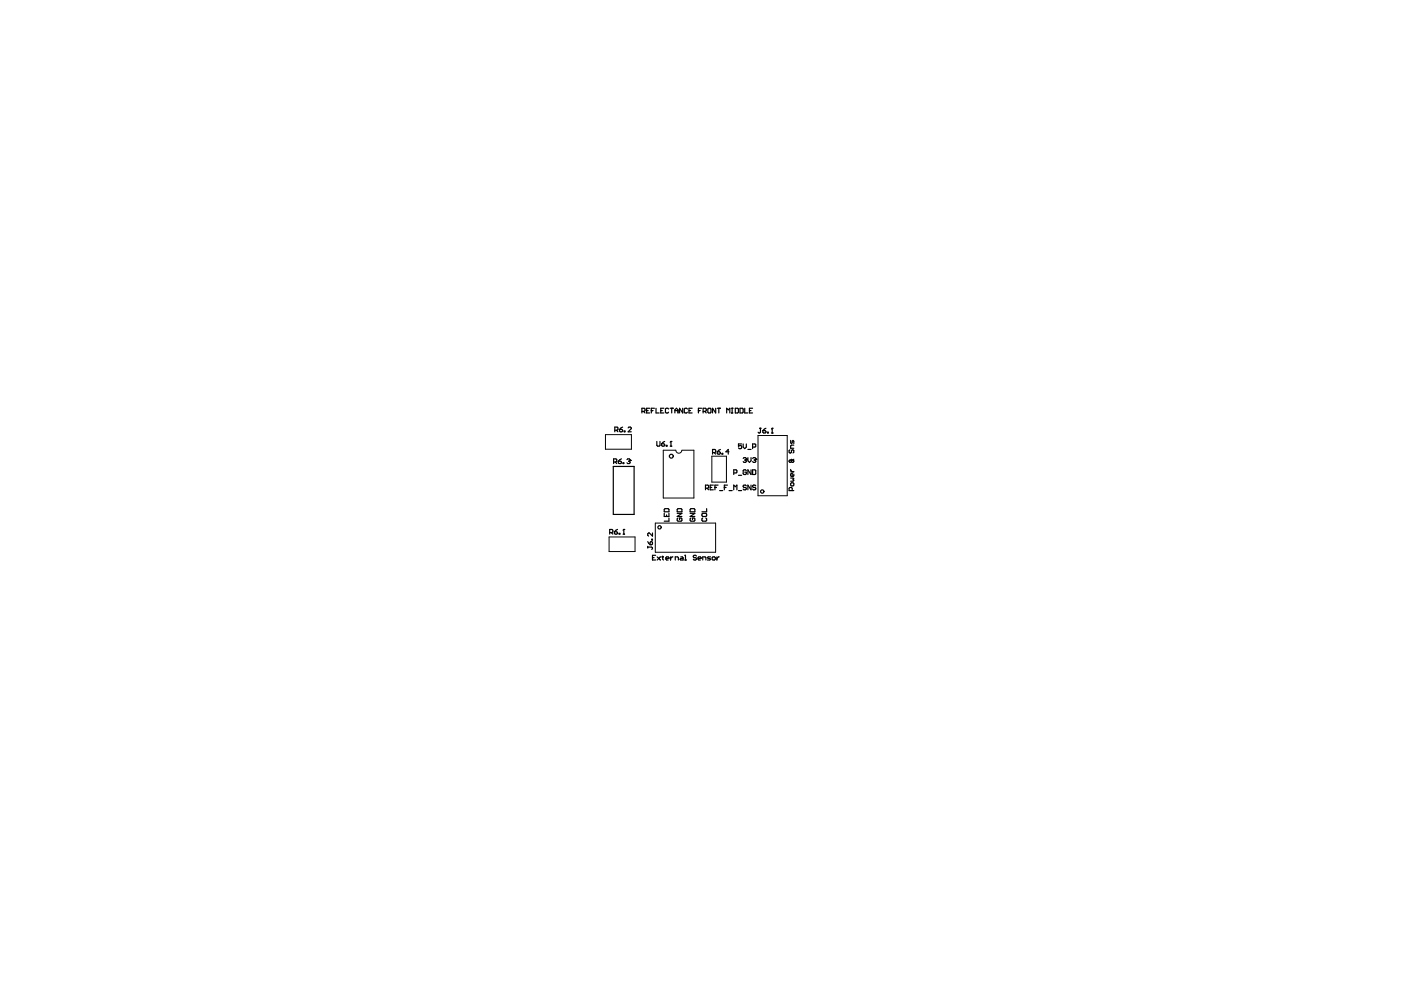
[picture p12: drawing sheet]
<svg xmlns="http://www.w3.org/2000/svg" width="297mm" height="210mm" viewBox="0 0 297 210" stroke-linecap="round" stroke-linejoin="round" font-family="sans-serif">
<path d="M128.4 92.2h5.5v3h-5.5zM144.6 95.5a.63 .63 0 0 1-.7 .6 .63 .63 0 0 1-.6-.6h-2.7v10.1h6.5v-10.1h-2.5M150.9 96.7h3.1v5.5h-3.1zM160.7 92.3h6.2v12.8h-6.2zM129.1 113.9h5.5v3h-5.5zM138.9 110.9h12.8v6.2h-12.8z" fill="none" stroke="#000" stroke-width=".21"/>
<g fill="none" stroke="#000" stroke-width=".25">
<path d="M130 98.9h4.4v10.2h-4.4zM130.1 98h.5l.2-.5-.2-.2h-.5v1M130.3 91.2h.5l.2-.5-.2-.1h-.5v1M130.4 98l.4 .3M130.7 91.2l.3 .4M131.1 97.8h.5l.2 .3-.5 .2zM131.3 91.1h.5l.2 .3-.5 .2zM131.8 97.3l-.7 .5M132 90.6l-.7 .5M132.1 98.1h.2v.2h-.2zM132.3 91.4h.2v.2h-.2zM132.9 97.5l.5-.2 .2 .3"/>
<path d="M133.2 90.7l.1-.1 .5 .1-.6 .9h.6M133.3 97.8h.1M133.4 97.8l.2 .2-.2 .3-.5-.2M133.6 97.6h.1M133.6 97.6l-.2 .2M136.1 87.2h.5l.2-.5-.2-.1h-.5v1M136.4 87.2l.4 .4M137.1 87.1h.3M137.8 86.6h-.7v1h.7M138.1 87.1h.3M138.8 86.6h-.7v1M139.1 86.6v1h.7"/>
<path d="M139.3 93.6v.8l.1 .2 .5-.2v-.8M140.1 87.1h.3M140.3 94.1h.5l.1 .3-.5 .2zM140.8 86.6h-.7v1h.7M140.9 93.6l-.6 .5M141.3 94.4h.1v.2h-.1zM141.8 86.7l-.2-.1-.5 .1v.7l.2 .2 .5-.2M142.1 86.6h.7M142.1 94.6h.3M142.3 93.6h.1M142.3 93.6v1M142.3 93.6l-.2 .2"/>
<path d="M142.4 86.6v1M143.1 87.1h.6M143.1 87.6v-.7l.3-.3 .3 .3v.7M144.7 86.6v1l-.6-1v1M145.7 86.7l-.1-.1-.5 .1v.7l.1 .2 .5-.2M146.1 87.1h.3M146.7 86.6h-.6v1h.6M148.1 87.1h.3M148.7 86.6h-.6v1M149.1 87.2h.5l.1-.5-.1-.1h-.5v1M149.4 87.2l.3 .4M150.1 86.7l.1-.1 .5 .1v.7l-.1 .2-.5-.2z"/>
<path d="M151.1 96h.5l.1-.5-.1-.2h-.5v1M151.4 96l.3 .3M151.7 86.6v1l-.6-1v1M152.1 86.6h.6M152.1 95.8h.5l.1 .3-.5 .2zM152.4 86.6v1M152.7 95.3l-.6 .5M153.1 96.1h.1v.2h-.1zM154.1 87.6v-1l.3 .3 .3-.3v1M154.6 95.8h-.7l.5-.5v1M155.1 86.6h.3M155.1 87.6h.3"/>
<path d="M155.2 86.6v1M155.9 86.6h.5l.2 .1v.7l-.2 .2h-.5zM156.9 86.6h.5l.2 .1v.7l-.2 .2h-.5zM157.2 94.1h-.6v.5l.3-.1 .3 .1-.1 .5-.5-.1M157.6 94.1v.7l.3 .3 .3-.3v-.7M157.6 97.2l.5-.2 .1 .4M157.9 86.6v1h.7M157.9 97.5h.2M158.1 97.5l.1 .2-.1 .3-.5-.1M158.2 99.8l-.1-.2-.5 .2v.6l.1 .2 .5-.2v-.3h-.3M158.2 97.4h.1M158.2 97.4l-.1 .1"/>
<path d="M158.6 95.3h.6M158.6 97v.7l.3 .3 .3-.3v-.7M158.9 87.1h.3M159.2 99.6v1l-.6-1v1M159.6 86.6h-.7v1h.7M159.6 99.6h.5l.1 .2v.6l-.1 .2h-.5zM159.6 94.8h.5l.1-.5-.1-.2h-.5v1M159.6 97.2l.5-.2 .1 .4M159.9 97.5h.2M160.1 97.5l.1 .2-.1 .3-.5-.1M160.2 97.4h.1M160.2 97.4l-.1 .1"/>
<path d="M161.1 90.8h.3M161.2 90.8v.8l-.1 .2-.4-.2M161.7 91.3h.5l.2 .3-.5 .2zM162.4 90.8l-.7 .5M162.7 91.6h.2v.2h-.2zM163.6 91.8h.3M163.7 90.8h.1M163.7 90.8v1M163.7 90.8l-.1 .2M167.5 95.4l-.2 .1 .2 .5 .3-.1 .2-.5 .3 .1-.2 .5M167.6 97.5h.1M167.6 97.5h-.1l-.2 .4 .2 .1 .3-.1"/>
<path d="M167.6 93.4v.5l.2 .1 .3-.6 .2 .1v.5M167.6 99.5l.4 .5M167.6 97.5l.2 .2M167.8 97.4l.2 .1M167.8 97.7v.2M168 97.5h.1M168 97.5l-.2 .2M168.1 97.5l.2 .2-.2 .3-.3-.1M168.3 94.4h-.5l-.2 .1v.5h.7M168.3 97.4l-.2 .1M129.3 112.9h.5l.1-.5-.1-.1h-.5v1M129.6 112.9l.3 .4"/>
<path d="M130.3 112.8h.5l.1 .3-.5 .2zM130.9 112.3l-.6 .5M131.3 113.1h.1v.2h-.1zM132.1 113.3h.3M132.3 112.3h.1M132.3 112.3v1M132.3 112.3l-.2 .1M137.3 116h.9l.1 .2-.1 .3M137.3 115.8v.4M137.3 114.8l.5 .7M137.8 115l.4-.2 .1 .5-.5 .2zM138.2 114.3h.1v.2h-.1z"/>
<path d="M138.3 113v.7l-.6-.7-.4 .2 .2 .5M138.3 118.2h.4M139 117.7h-.7v1h.7M139.3 118.1l.7 .6M140 118.1l-.7 .6M140.3 118.1h.4M140.5 117.9v.7l.2 .1M140.8 108.8v.7h1v-.7M140.8 108l.2-.2h.7l.1 .2v.5h-1zM141.2 118.4h.6l-.1-.3-.5 .1 .1 .5h.4M141.3 109.2v.3M141.8 109.8v.7h-1"/>
<path d="M142.2 118.1v.6M142.7 118.1l-.5 .3M143.2 118.7v-.6h.5l.1 .1v.5M143.6 108.8h1l-1 .7h1M143.6 108l.1-.2h.7l.2 .2v.5h-1zM143.7 109.8l-.1 .2 .1 .5h.7l.2-.5-.5-.2v.4M144.3 118.1l.5 .1v.5h-.5l-.1-.1 .1-.2h.5M145.2 117.7h.1v1M145.2 118.7h.3M146.3 108.8h1l-1 .7h1M146.3 108l.2-.2h.7l.1 .2v.5h-1zM146.5 109.8l-.2 .2 .2 .5h.7l.1-.5-.5-.2v.4"/>
<path d="M147.7 117.9l-.2-.2-.5 .2 .2 .3 .5 .2-.2 .3-.5-.1M148 118.4h.7l-.2-.3-.5 .1v.4l.5 .1M148.8 109l.2-.2h.7l.1 .5-.1 .2h-.7zM149 109.8l-.2 .2 .2 .5h.7l.1-.2-.1-.5M149 118.7v-.6h.5l.2 .1v.5M149.6 103.5h.5l.1-.5-.1-.1h-.5v1M149.8 107.8v.7h-1M149.9 103.5l.3 .4M150.6 103.4h.3M150.7 118.1h-.5l-.2 .1 .2 .2 .5 .2-.2 .1h-.5M151 118.2l.5-.1 .2 .5-.5 .1zM151.2 102.9h-.6v1h.6"/>
<path d="M151.6 103.4h.3M152 118.1v.6M152.2 102.9h-.6v1M152.5 118.1l-.5 .3M152.6 104h.6M153.6 103.4h.3M154.2 102.9h-.6v1M154.6 104h.6M155.6 103.9v-1l.3 .3 .3-.3v1M155.6 100.3h.5l.1-.5-.1-.2h-.5v1M156.6 104h.6M156.6 100.8h.6"/>
<path d="M158.2 103l-.1-.1-.5 .1 .1 .4 .5 .1-.1 .4-.5-.2M159.2 102.9v1l-.6-1v1M160.2 103l-.1-.1-.5 .1 .1 .4 .5 .1-.1 .4-.5-.2M167.6 102.5l.5-.1 .2 .5-.5 .1zM167.6 101.4h.5l.2 .1-.2 .5h-.5M167.6 100h.7M168 104v-.5l-.2-.1-.5 .1v.5h1M168.3 100.5l-.2 .5-.5-.1v-.4l.4-.1v.6"/>
<circle cx="142.3" cy="96.7" r=".41"/>
<circle cx="139.8" cy="111.8" r=".35"/>
<circle cx="161.6" cy="104.2" r=".35"/>
</g>
</svg>
